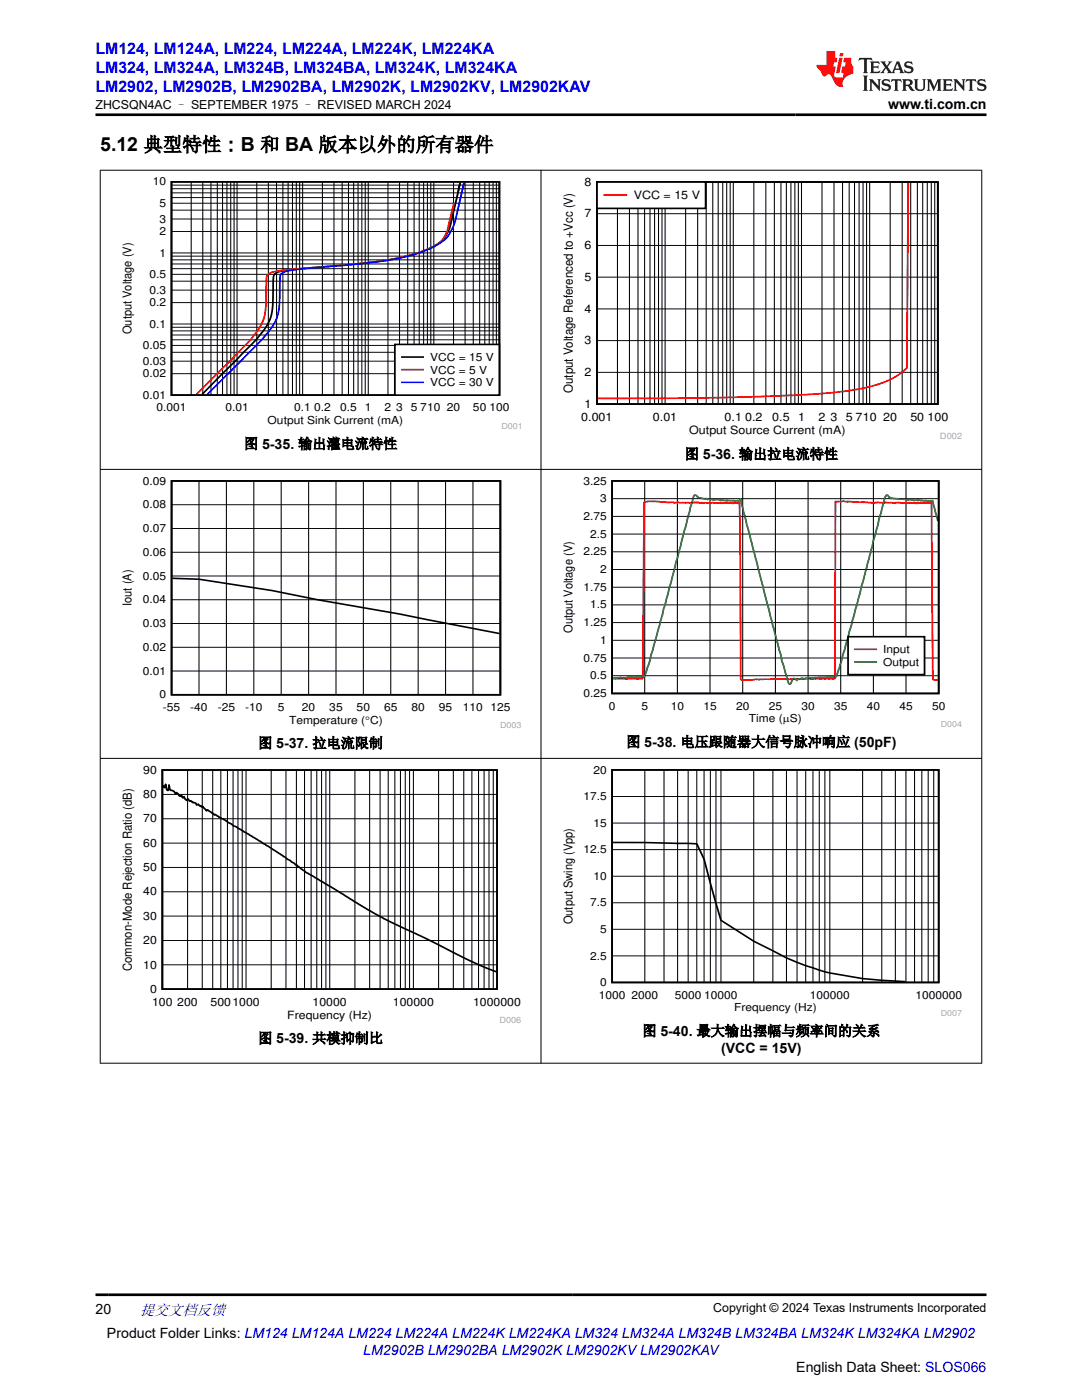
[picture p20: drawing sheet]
<svg xmlns="http://www.w3.org/2000/svg" width="216mm" height="279mm" viewBox="0 0 216 279" stroke-linecap="round" stroke-linejoin="round" font-family="sans-serif">
<defs><g id="words">
<text font-size="3.9" x="20" y="30.2">5.12 典型特性：B 和 BA 版本以外的所有器件</text>
<g font-size="3.2" fill="#00f">
<text x="19" y="10.7">LM124, LM124A, LM224, LM224A, LM224K, LM224KA</text>
<text x="19" y="14.5">LM324, LM324A, LM324B, LM324BA, LM324K, LM324KA</text>
<text x="19" y="18.3">LM2902, LM2902B, LM2902BA, LM2902K, LM2902KV, LM2902KAV</text>
</g>
<text font-size="3" fill="#00f" x="27.9" y="262.4">提交文档反馈</text>
<g font-size="2.8">
<text x="177.2" y="21.7">www.ti.com.cn</text>
<text x="48.7" y="89.5">图 5-35. 输出灌电流特性</text>
<text x="136.6" y="91.6">图 5-36. 输出拉电流特性</text>
<text x="51.5" y="149.3">图 5-37. 拉电流限制</text>
<text x="125" y="149">图 5-38. 电压跟随器大信号脉冲响应 (50pF)</text>
<text x="51.5" y="208.2">图 5-39. 共模抑制比</text>
<text x="128.2" y="206.7">图 5-40. 最大输出摆幅与频率间的关系</text>
<text x="143.9" y="210.1">(VCC = 15V)</text>
<text x="19" y="262.1">20</text>
<text x="21.4" y="266.9">Product Folder Links: LM124 LM124A LM224 LM224A LM224K LM224KA LM324 LM324A LM324B LM324BA LM324K LM324KA LM2902</text>
<text x="158.9" y="273.7">English Data Sheet: SLOS066</text>
</g>
<text font-size="2.8" fill="#00f" x="72.5" y="270.3">LM2902B LM2902BA LM2902K LM2902KV LM2902KAV</text>
<g font-size="2.5">
<text x="19" y="21.8">ZHCSQN4AC – SEPTEMBER 1975 – REVISED MARCH 2024</text>
<text x="114.3" y="78.4" transform="rotate(-90 114.3 78.4)">Output Voltage Referenced to +Vcc (V)</text>
<text x="26.3" y="193.8" transform="rotate(-90 26.3 193.8)">Common-Mode Rejection Ratio (dB)</text>
<text x="142.3" y="261.8">Copyright © 2024 Texas Instruments Incorporated</text>
</g>
<g font-size="2.4">
<text x="26.3" y="66.7" transform="rotate(-90 26.3 66.7)">Output Voltage (V)</text>
<text x="26.3" y="120.9" transform="rotate(-90 26.3 120.9)">Iout (A)</text>
<text x="114.2" y="126.3" transform="rotate(-90 114.2 126.3)">Output Voltage (V)</text>
<text x="114.2" y="184.5" transform="rotate(-90 114.2 184.5)">Output Swing (Vpp)</text>
</g>
<g font-size="2.3">
<text x="116.6" y="37.1">8</text>
<text x="126.5" y="39.8">VCC = 15 V</text>
<text x="116.6" y="43.4">7</text>
<text x="116.6" y="49.7">6</text>
<text x="116.6" y="56.1">5</text>
<text x="116.6" y="62.4">4</text>
<text x="116.6" y="68.7">3</text>
<text x="116.6" y="75.1">2</text>
<text x="116.6" y="81.4">1</text>
<text x="116" y="84">0.001</text>
<text x="130.3" y="84">0.01</text>
<text x="137.5" y="86.6">Output Source Current (mA)</text>
<text x="144.6" y="84">0.1</text>
<text x="148.7" y="84">0.2</text>
<text x="154.1" y="84">0.5</text>
<text x="159.2" y="84">1</text>
<text x="163.3" y="84">2</text>
<text x="165.7" y="84">3</text>
<text x="168.8" y="84">5</text>
<text x="170.7" y="84">710</text>
<text x="176.2" y="84">20</text>
<text x="181.7" y="84">50</text>
<text x="185.1" y="84">100</text>
<text x="28.6" y="154.4">90</text>
<text x="28.6" y="159.3">80</text>
<text x="28.6" y="164.1">70</text>
<text x="28.6" y="173.9">50</text>
<text x="28.6" y="169">60</text>
<text x="28.6" y="178.7">40</text>
<text x="28.6" y="183.6">30</text>
<text x="28.6" y="188.4">20</text>
<text x="28.6" y="193.3">10</text>
<text x="29.9" y="198.1">0</text>
<text x="30.3" y="200.7">100</text>
<text x="35.4" y="200.7">200</text>
<text x="42" y="200.7">5001000</text>
<text x="57.3" y="203.3">Frequency (Hz)</text>
<text x="62.4" y="200.7">10000</text>
<text x="78.4" y="200.7">100000</text>
<text x="94.4" y="200.7">1000000</text>
</g>
<g font-size="2.2">
<text x="30.5" y="37">10</text>
<text x="31.8" y="41.3">5</text>
<text x="31.8" y="46.9">2</text>
<text x="31.8" y="44.4">3</text>
<text x="31.8" y="51.2">1</text>
<text x="29.8" y="58.6">0.3</text>
<text x="29.8" y="55.5">0.5</text>
<text x="29.8" y="65.4">0.1</text>
<text x="29.8" y="61.1">0.2</text>
<text x="28.5" y="69.7">0.05</text>
<text x="28.5" y="75.3">0.02</text>
<text x="28.5" y="72.8">0.03</text>
<text x="85.8" y="72">VCC = 15 V</text>
<text x="85.8" y="74.6">VCC = 5 V</text>
<text x="85.8" y="77.1">VCC = 30 V</text>
<text x="28.5" y="79.6">0.01</text>
<text x="31.2" y="82.1">0.001</text>
<text x="45" y="82.1">0.01</text>
<text x="58.7" y="82.1">0.1</text>
<text x="62.7" y="82.1">0.2</text>
<text x="67.9" y="82.1">0.5</text>
<text x="72.8" y="82.1">1</text>
<text x="76.8" y="82.1">2</text>
<text x="79.1" y="82.1">3</text>
<text x="82" y="82.1">5</text>
<text x="83.9" y="82.1">710</text>
<text x="89.2" y="82.1">20</text>
<text x="94.4" y="82.1">50</text>
<text x="97.6" y="82.1">100</text>
<text x="53.4" y="84.6">Output Sink Current (mA)</text>
<text x="28.5" y="101.5">0.08</text>
<text x="28.5" y="96.7">0.09</text>
<text x="116.4" y="96.7">3.25</text>
<text x="119.7" y="100.2">3</text>
<text x="28.5" y="106.2">0.07</text>
<text x="116.4" y="103.8">2.75</text>
<text x="117.8" y="107.3">2.5</text>
<text x="28.5" y="110.9">0.06</text>
<text x="116.4" y="110.8">2.25</text>
<text x="28.5" y="115.7">0.05</text>
<text x="116.4" y="117.9">1.75</text>
<text x="119.7" y="114.4">2</text>
<text x="28.5" y="125.2">0.03</text>
<text x="28.5" y="120.4">0.04</text>
<text x="116.4" y="125">1.25</text>
<text x="117.8" y="121.4">1.5</text>
<text x="28.5" y="129.9">0.02</text>
<text x="119.7" y="128.5">1</text>
<text x="176.3" y="130.4">Input</text>
<text x="28.5" y="134.6">0.01</text>
<text x="116.4" y="132">0.75</text>
<text x="117.8" y="135.6">0.5</text>
<text x="176.3" y="132.9">Output</text>
<text x="31.8" y="139.4">0</text>
<text x="32.5" y="141.9">-55</text>
<text x="38" y="141.9">-40</text>
<text x="43.4" y="141.9">-25</text>
<text x="48.9" y="141.9">-10</text>
<text x="55.4" y="141.9">5</text>
<text x="60.2" y="141.9">20</text>
<text x="65.7" y="141.9">35</text>
<text x="71.2" y="141.9">50</text>
<text x="76.6" y="141.9">65</text>
<text x="82.1" y="141.9">80</text>
<text x="87.6" y="141.9">95</text>
<text x="92.4" y="141.9">110 125</text>
<text x="116.4" y="139.1">0.25</text>
<text x="121.5" y="141.6">0</text>
<text x="128" y="141.6">5</text>
<text x="133.8" y="141.6">10</text>
<text x="140.4" y="141.6">15</text>
<text x="146.9" y="141.6">20</text>
<text x="153.4" y="141.6">25</text>
<text x="159.9" y="141.6">30</text>
<text x="166.4" y="141.6">35</text>
<text x="172.9" y="141.6">40</text>
<text x="179.5" y="141.6">45</text>
<text x="186" y="141.6">50</text>
<text x="57.7" y="144.4">Temperature (qC)</text>
<text x="149.4" y="144.1">Time (PS)</text>
<text x="118.4" y="154.4">20</text>
<text x="116.4" y="159.7">17.5</text>
<text x="118.4" y="165">15</text>
<text x="116.4" y="170.3">12.5</text>
<text x="118.4" y="175.6">10</text>
<text x="117.8" y="180.9">7.5</text>
<text x="117.8" y="191.5">2.5</text>
<text x="119.7" y="186.2">5</text>
<text x="119.7" y="196.8">0</text>
<text x="119.5" y="199.3">1000</text>
<text x="126" y="199.3">2000</text>
<text x="134.7" y="199.3">5000</text>
<text x="140.5" y="199.3">10000</text>
<text x="146.5" y="201.8">Frequency (Hz)</text>
<text x="161.6" y="199.3">100000</text>
<text x="182.7" y="199.3">1000000</text>
</g>
<g font-size="1.7" fill="#a8a8a8">
<text x="100.1" y="85.6">D001</text>
<text x="187.6" y="87.6">D002</text>
<text x="99.8" y="145.3">D003</text>
<text x="99.7" y="204.2">D006</text>
</g>
<g font-size="1.6" fill="#a8a8a8">
<text x="187.7" y="145.1">D004</text>
<text x="187.7" y="202.8">D007</text>
</g>
</g></defs>
<path d="M34.2 36.3h65.4v42.6h-65.4zM91.8 36.4l-2.2 9.4-1.1 2-2 1.3-3.7 1.6-5.2 1.2-6.6 .8-11 .9a13 13 0 0 0-5 .9 2.91 2.91 0 0 0-.5 2.3v1.5a17.1 17.1 0 0 1-.8 5.8l-.6 1.2-2 2.5-10.8 10.9" fill="none" stroke="#000" stroke-width=".34"/>
<g fill="none" stroke="#000" stroke-width=".2">
<path d="M34.2 39.4h65.5M34.2 38.5h65.5M34.2 37.7h65.5M34.2 36.9h65.5M38.2 36.3v42.6M40.5 36.3v42.6M42.1 36.3v42.6M43.4 36.3v42.6M44.4 36.3v42.6M45.3 36.3v42.6M46 36.3v42.6M46.7 36.3v42.6"/>
<path d="M47.3 36.3v42.6M51.2 36.3v42.6M53.5 36.3v42.6M55.2 36.3v42.6M56.4 36.3v42.6M57.5 36.3v42.6M58.4 36.3v42.6M59.1 36.3v42.6M59.8 36.3v42.6M60.4 36.3v42.6M64.3 36.3v42.6M66.6 36.3v42.6"/>
<path d="M68.3 36.3v42.6M69.5 36.3v42.6M70.6 36.3v42.6M71.4 36.3v42.6M72.2 36.3v42.6M72.9 36.3v42.6M73.5 36.3v42.6M77.4 36.3v42.6M79.7 36.3v42.6M81.4 36.3v42.6M82.6 36.3v42.6M83.7 36.3v42.6"/>
<path d="M84.5 36.3v42.6M85.3 36.3v42.6M86 36.3v42.6M86.6 36.3v42.6M90.5 36.3v42.6M92.8 36.3v42.6M94.4 36.3v42.6M95.7 36.3v42.6M96.7 36.3v42.6M97.6 36.3v42.6M98.4 36.3v42.6M99 36.3v42.6"/>
<path d="M34.2 57.9h65.5M34.2 56.1h65.5M34.2 54.7h65.5M34.2 53.6h65.5M34.2 52.7h65.5M34.2 51.9h65.5M34.2 51.1h65.5M34.2 50.5h65.5M34.2 46.2h65.5M34.2 43.7h65.5M34.2 41.9h65.5M34.2 40.6h65.5"/>
<path d="M34.2 74.6h65.5M34.2 72.1h65.5M34.2 70.3h65.5M34.2 68.9h65.5M34.2 67.8h65.5M34.2 66.9h65.5M34.2 66h65.5M34.2 65.3h65.5M34.2 64.7h65.5M34.2 60.4h65.5"/>
</g>
<path d="M90.6 40.6l-1.3 5.4-.6 1.3-.5 .7-.6 .5-2.3 1.3-3.9 1.3-4.3 .8-6 .8-11.3 .9a18.2 18.2 0 0 0-6.2 1 3.1 3.1 0 0 0-.5 2.4v1.5a18.3 18.3 0 0 1-.6 5.6 17.9 17.9 0 0 1-5 6.2l-8.3 8.4" fill="none" stroke="#f00" stroke-width=".34"/>
<path d="M92.6 36.4l-1.7 7.6-.5 1.3-1.3 2.2-2.3 1.6-3.8 1.6-5 1.2-6.5 .8-9.6 .8a15.6 15.6 0 0 0-5.6 1 3.4 3.4 0 0 0-.5 2.5v1.1a15.3 15.3 0 0 1-.8 6l-.7 1.2-2.1 2.5-10.8 10.9" fill="none" stroke="#00f" stroke-width=".34"/>
<path d="M78.8 68.7h20.8v10.2h-20.8z" fill-rule="evenodd" fill="#fff"/>
<path d="M78.8 68.7h20.8v10.2h-20.8zM80.2 71.3h4.2" fill="none" stroke="#000" stroke-width=".34"/>
<path d="M80.2 73.8h4.2" fill="none" stroke="#f00" stroke-width=".34"/>
<path d="M80.2 76.3h4.2" fill="none" stroke="#00f" stroke-width=".34"/>
<path d="M119.1 36.3h68v44.3h-68z" fill="none" stroke="#000" stroke-width=".35"/>
<g fill="none" stroke="#000" stroke-width=".2">
<path d="M123.2 36.3v44.3M125.6 36.3v44.3M127.3 36.3v44.3M128.6 36.3v44.3M129.7 36.3v44.3M130.6 36.3v44.3M131.4 36.3v44.3M132.1 36.3v44.3M132.7 36.3v44.3M136.8 36.3v44.3M139.2 36.3v44.3M140.9 36.3v44.3"/>
<path d="M142.2 36.3v44.3M143.3 36.3v44.3M144.2 36.3v44.3M145 36.3v44.3M145.7 36.3v44.3M146.3 36.3v44.3M150.4 36.3v44.3M152.8 36.3v44.3M154.5 36.3v44.3M155.8 36.3v44.3M156.9 36.3v44.3M157.8 36.3v44.3"/>
<path d="M158.6 36.3v44.3M159.3 36.3v44.3M159.9 36.3v44.3M164 36.3v44.3M166.4 36.3v44.3M168.1 36.3v44.3M169.4 36.3v44.3M170.5 36.3v44.3M171.4 36.3v44.3M172.2 36.3v44.3M172.9 36.3v44.3M173.5 36.3v44.3"/>
<path d="M177.6 36.3v44.3M180 36.3v44.3M181.7 36.3v44.3M183 36.3v44.3M184.1 36.3v44.3M185 36.3v44.3M185.8 36.3v44.3M186.5 36.3v44.3M119.1 55.3h68.1M119.1 49h68.1M119.1 42.7h68.1M119.1 74.3h68.1"/>
<path d="M119.1 68h68.1M119.1 61.6h68.1"/>
</g>
<path d="M181.2 36.5l-.2 36.9a16.9 16.9 0 0 1-9 4.1 159.9 159.9 0 0 1-22 1.7l-12.3 .2-18.4 .1" fill="none" stroke="#f00" stroke-width=".35"/>
<path d="M119.1 36.3h21.7v5.3h-21.7z" fill-rule="evenodd" fill="#fff"/>
<path d="M119.1 36.3h21.7v5.3h-21.7z" fill="none" stroke="#000" stroke-width=".35"/>
<path d="M120.6 39h4.4" fill="none" stroke="#f00" stroke-width=".35"/>
<path d="M34.2 96h65.6v42.7h-65.6zM34.4 115.4l5.3 .2 14.6 2.3 9.1 1.8 16.4 2.9 19.9 3.8" fill="none" stroke="#000" stroke-width=".34"/>
<g fill="none" stroke="#000" stroke-width=".2">
<path d="M39.7 96v42.7M45.2 96v42.7M50.6 96v42.7M56.1 96v42.7M61.6 96v42.7M67 96v42.7M72.5 96v42.7M78 96v42.7M83.4 96v42.7M88.9 96v42.7M94.4 96v42.7M122.1 99.5h65.2"/>
<path d="M128.6 96v42.4M135.2 96v42.4M141.7 96v42.4M148.2 96v42.4M154.7 96v42.4M161.2 96v42.4M167.8 96v42.4M174.3 96v42.4M180.8 96v42.4M34.2 119.7h65.6M34.2 115h65.6M34.2 110.2h65.6"/>
<path d="M34.2 105.5h65.6M34.2 100.7h65.6M122.1 117.2h65.2M122.1 113.7h65.2M122.1 110.1h65.2M122.1 106.6h65.2M122.1 103.1h65.2M34.2 133.9h65.6M34.2 129.2h65.6M34.2 124.4h65.6M122.1 134.9h65.2M122.1 131.3h65.2"/>
<path d="M122.1 127.8h65.2M122.1 124.3h65.2M122.1 120.7h65.2"/>
</g>
<path d="M122.1 96h65.2v42.4h-65.2z" fill="none" stroke="#000" stroke-width=".33"/>
<path d="M122.3 135.4h4.5l.3 .1 .1-.1 .3 .1 .8-.1 .2-35.2 .8-.2 3.1 .1 1.1 .2 .6-.1 .4 .2 .8-.2 1 .2 3-.2 .2 .2 .5-.1 .1 .1h1.5l.1-.1 1.4 .1 .8-.1 .1 .2 .7-.2 .9 .2 .3-.2 .2 .2 .1-.2 .2 .2 .1-.2 .5 .2 .2-.2h.3l.3 35.3 1.7 .1 1.3-.2 .7 .2 3.9-.1 .1-.1 .3 .1 .2-.2 .7 .1 .1 .1 1.3-.1 .8 .1 .3-.2 .1 .2 .5-.2 2.5 .1 .8-.1 .5 .1 .9-.1 .1 .1 .5-.2 .2 .2 .6-.1 .3 .2 .4-.2 .1-35.3 .3 .1 1.3-.2 .8 .2 .1-.2 3.1 .3h2l.2 .1 .2-.1 .5-.1 1.2 .2 .4-.2 .1 .2 .9-.1 .6 .1 .4-.1 1.7 .1 .2-.1 .2 .1 .7-.1 .1 .1 .3-.1 .6 .1 .1 .1 .3-.2 .1 .2 .9-.2 .3 .2 .4-.2 .9 .1 .1-.2 .2 .2 .2 35.2 1 .1" fill="none" stroke="#f00" stroke-width=".33"/>
<path d="M187.1 104l-1-4-.1-.1-.9 .2-.4-.2-.8-.1-.1 .1-.3-.1-.4 .1-.1-.1-.8 .1a.96 .96 0 0 0-1-.1l-1.2-.2h-.5l-.3-.1-1.3-.1-.1 .1-.8-.7-.4 .4-6.8 25.8-2.7 9.4a.77 .77 0 0 1-1 .7l-.2 .2-.4-.2-3 .2-.1-.1-.1 .2-.3-.2-.1 .2-.5-.1-.3 .2-1-.2-.2 .2h-.7l-.2 .3-.1-.2-.5-.2-.7 1.1h-.2l-1.5-4.5-.2-1.5-7.3-27.9-.7-3.1-.3 .4-.9 .1-.2-.1h-2.1l-.4-.1-.1 .1-.3-.3-1.2 .2-.2-.1-.3 .1-.2-.3-.4 .2-.2-.2-.2 .1-.8-.2a1.26 1.26 0 0 1-1.2-.6h-.2l-.2 .2-.6 2.2-5.6 21.6-2.5 9-.8 2.3a.89 .89 0 0 1-1.2 1l-1.1 .1-1.3-.1-.3 .2h-.9l-.3-.1-.2 .2-.4-.2-.4 .2-.1-.1-.4 .1" fill="none" stroke="#007f00" stroke-width=".33"/>
<path d="M169.2 127.1h15.3v7.5h-15.3z" fill-rule="evenodd" fill="#fff"/>
<path d="M169.2 127.1h15.3v7.5h-15.3zM122.1 153.7h65.2v42.4h-65.2zM122.3 168.1l16.7 .3 1.5 3.1 3.4 12.2 6.5 4.1 3.8 1.9a46.6 46.6 0 0 0 11.4 4.5 91.5 91.5 0 0 0 15 1.7" fill="none" stroke="#000" stroke-width=".33"/>
<path d="M170.6 129.6h4.2" fill="none" stroke="#f00" stroke-width=".33"/>
<path d="M170.6 132.1h4.2" fill="none" stroke="#007f00" stroke-width=".33"/>
<path d="M32.4 153.7h66.8v43.7h-66.8zM32.6 156.7l.1 .5 .2-.1 .2-.6 .1 1 .4 .2 .1-1.1 .2 .9 .2 .2 .6 .2 .4 .6 .1-.3 .7 .7 .3-.2 .2 .5 .3-.2 .2 .4 .3 .3 .2-.3 .2 .1 .3 .4 .2-.1 .3 .4 .7 .1 .1 .4 .4-.2 .3 .4 .2-.1 .1 .3 .2-.2 .8 .9 .2-.2 1.2 .8 .1 .2 .2-.1 .8 .6 .4 .1 .1 .2h.4l2 1.4 .7 .2 9.5 6 2.5 1.7 1.8 1.5 13.9 8.2 18.3 9.1 5.7 2.4" fill="none" stroke="#000" stroke-width=".34"/>
<g fill="none" stroke="#000" stroke-width=".2">
<path d="M19.9 34h176.1M20 33.9v178.3M107.9 33.9v178.3M195.9 33.9v178.3M19.9 93.7h176.1M19.9 151.4h176.1M32.4 158.5h66.8M37.4 153.7v43.7M40.4 153.7v43.7M42.4 153.7v43.7M44.1 153.7v43.7M45.4 153.7v43.7"/>
<path d="M46.5 153.7v43.7M47.5 153.7v43.7M48.3 153.7v43.7M49.1 153.7v43.7M54.1 153.7v43.7M57.1 153.7v43.7M59.1 153.7v43.7M60.8 153.7v43.7M62.1 153.7v43.7M63.2 153.7v43.7M64.2 153.7v43.7M65 153.7v43.7"/>
<path d="M65.8 153.7v43.7M70.8 153.7v43.7M73.8 153.7v43.7M75.8 153.7v43.7M77.5 153.7v43.7M78.8 153.7v43.7M79.9 153.7v43.7M80.9 153.7v43.7M81.7 153.7v43.7M82.5 153.7v43.7M87.5 153.7v43.7M90.5 153.7v43.7"/>
<path d="M92.5 153.7v43.7M94.2 153.7v43.7M95.5 153.7v43.7M96.6 153.7v43.7M97.6 153.7v43.7M98.4 153.7v43.7M122.1 159h65.2M128.7 153.7v42.4M132.5 153.7v42.4M135.2 153.7v42.4M137.3 153.7v42.4M139 153.7v42.4"/>
<path d="M140.5 153.7v42.4M141.7 153.7v42.4M142.9 153.7v42.4M143.9 153.7v42.4M150.4 153.7v42.4M154.2 153.7v42.4M156.9 153.7v42.4M159 153.7v42.4M160.8 153.7v42.4M162.2 153.7v42.4M163.5 153.7v42.4M164.6 153.7v42.4"/>
<path d="M165.6 153.7v42.4M172.1 153.7v42.4M175.9 153.7v42.4M178.7 153.7v42.4M180.8 153.7v42.4M182.5 153.7v42.4M183.9 153.7v42.4M185.2 153.7v42.4M186.3 153.7v42.4M32.4 178h66.8M32.4 173.1h66.8M32.4 168.3h66.8"/>
<path d="M32.4 163.4h66.8M122.1 174.9h65.2M122.1 169.6h65.2M122.1 164.3h65.2M32.4 192.5h66.8M32.4 187.7h66.8M32.4 182.8h66.8M122.1 190.8h65.2M122.1 185.5h65.2M122.1 180.2h65.2M19.9 212.2h176.1"/>
</g>
<path d="M171.5 11.6l-.2 .5 .5-.2h.6v.1v2.2l-.2 .4h1l-.2-.4v-2.2v-.1h.5l.5 .2-.1-.5zM173.6 12.3l.2 .4v1.5l-.2 .4h1.9l.1-.6a1.08 1.08 0 0 1-1.3 .2v-.7h.6l.4 .2v-.7l-.4 .2h-.6v-.5l.2-.2a1 1 0 0 1 1 .3l-.1-.5zM175.7 12.3l.9 1.1-1 1.2h.9l-.2-.2 .5-.8 .4 .8-.2 .2h1.6l-.2-.2 .2-.5h.9l.1 .5-.1 .2h.9l-.2-.3-.8-2h-.5l-.9 2.2-.9-1.1 .9-1.1h-.8l.2 .2-.4 .6-.4-.6 .2-.2zM179 12.7l.4 1h-.7zM180.7 12.4a.65 .65 0 0 0-.2 .7 .65 .65 0 0 0 .6 .5l.6 .1 .1 .3a.79 .79 0 0 1-.7 .4 .79 .79 0 0 1-.7-.5l.1 .7 .2-.1a.93 .93 0 0 0 1.1 .1 .93 .93 0 0 0 .4-1 1.46 1.46 0 0 0-1.2-.6l-.1-.3a1.09 1.09 0 0 1 1.2 .2l-.2-.6-.1 .1-.5-.2zM172.2 15.1l.2 .4v2.2l-.2 .4h1l-.2-.4v-2.2l.2-.4zM173.4 15.8l.2 .4v1.5l-.2 .4h.8l-.3-.4 .1-1.3 1.6 1.8v-2l.2-.4h-.7l.1 .2 .1 1.1-1.2-1.3zM176.2 15.9a.65 .65 0 0 0-.2 .8 .65 .65 0 0 0 .6 .4l.6 .2 .1 .2a.79 .79 0 0 1-.7 .4 .79 .79 0 0 1-.7-.5l.1 .7 .2-.1a.93 .93 0 0 0 1.1 .1 .93 .93 0 0 0 .4-.9 1.46 1.46 0 0 0-1.2-.6l-.1-.4a1.09 1.09 0 0 1 1.2 .2l-.1-.6-.2 .1-.5-.1zM177.9 15.8l-.1 .6a.63 .63 0 0 1 .8-.3v1.6l-.3 .4h1l-.2-.4v-1.6a.66 .66 0 0 1 .8 .3l-.1-.6zM180 15.8l.2 .4v1.5l-.2 .4h1l-.2-.2-.1-.7h.5l.1 .2a.79 .79 0 0 0 1.2 .6l-1-.9a.61 .61 0 0 0 .6-.6 .61 .61 0 0 0-.5-.7zM180.8 16.1h.1a.47 .47 0 0 1 .5 .1 .47 .47 0 0 1 .1 .5l-.1 .1-.7 .1zM182.3 15.8l.2 .2a2.27 2.27 0 0 0 .4 2 1.04 1.04 0 0 0 1.7-.7v-1.3l.2-.2h-.8l.2 .4v1.1a.6 .6 0 0 1-.6 .6 .6 .6 0 0 1-.6-.6v-1.1l.3-.4zM184.9 15.8l.2 .4v1.5l-.2 .4h.8l-.3-.4v-1.4l.9 1.9 .9-1.9v1.4l-.3 .4h1l-.2-.4v-1.5l.2-.4h-.8l-.7 1.5-.6-1.5zM188.1 15.8l.2 .4v1.5l-.2 .4h1.9l.1-.6a1.09 1.09 0 0 1-1.3 .2v-.7h.6l.4 .2v-.6l-.4 .2h-.6v-.6l.2-.1a1.01 1.01 0 0 1 1 .3l-.1-.6zM190.2 15.8l.3 .4v1.5l-.3 .4h.8l-.2-.4v-1.3l1.6 1.8v-2l.2-.4h-.7l.2 .2v1.1l-1.2-1.3zM192.8 15.8l-.1 .6a.63 .63 0 0 1 .8-.3v1.6l-.3 .4h1l-.2-.4v-1.6a.66 .66 0 0 1 .8 .3l-.1-.6zM195.2 15.9a.65 .65 0 0 0-.2 .8 .65 .65 0 0 0 .6 .4l.6 .2 .2 .2a.79 .79 0 0 1-.7 .4 .79 .79 0 0 1-.7-.5l.1 .7 .2-.1a.93 .93 0 0 0 1 .1 .93 .93 0 0 0 .5-.9 1.46 1.46 0 0 0-1.3-.6v-.4a1.09 1.09 0 0 1 1.2 .2l-.2-.6-.2 .1-.5-.1z" fill="#231f20"/>
<path d="M164.9 10.2v2.8h-2l.1 .3 .8 1a.95 .95 0 0 0 1 .9 .59 .59 0 0 1 .5-.4 .59 .59 0 0 1 .5 .4l.4 .7a1.59 1.59 0 0 0 2.1 1.4 1.61 1.61 0 0 1 1-2.3l1-.3-.1-1.5a1.59 1.59 0 0 1-.3-1.7h-1.5l-.2 .9h.6l-.2 .9h-.5l-.2 1v.2l.4 .1-.1 .9h-.7a.73 .73 0 0 1-1-.7l.3-1.5h-.5l.1-.9h.5l.2-.9h-.5v-1.3zM167.4 11.5l-.6 3.1h.7l.6-3.1zM167.6 10.6l-.1 .6h.7l.1-.6z" fill="#ed1c24"/>
<path d="M19 22.9h177.8M19 258.4h177.8" fill="none" stroke="#000" stroke-width=".53"/>
<use href="#words"/>
</svg>
